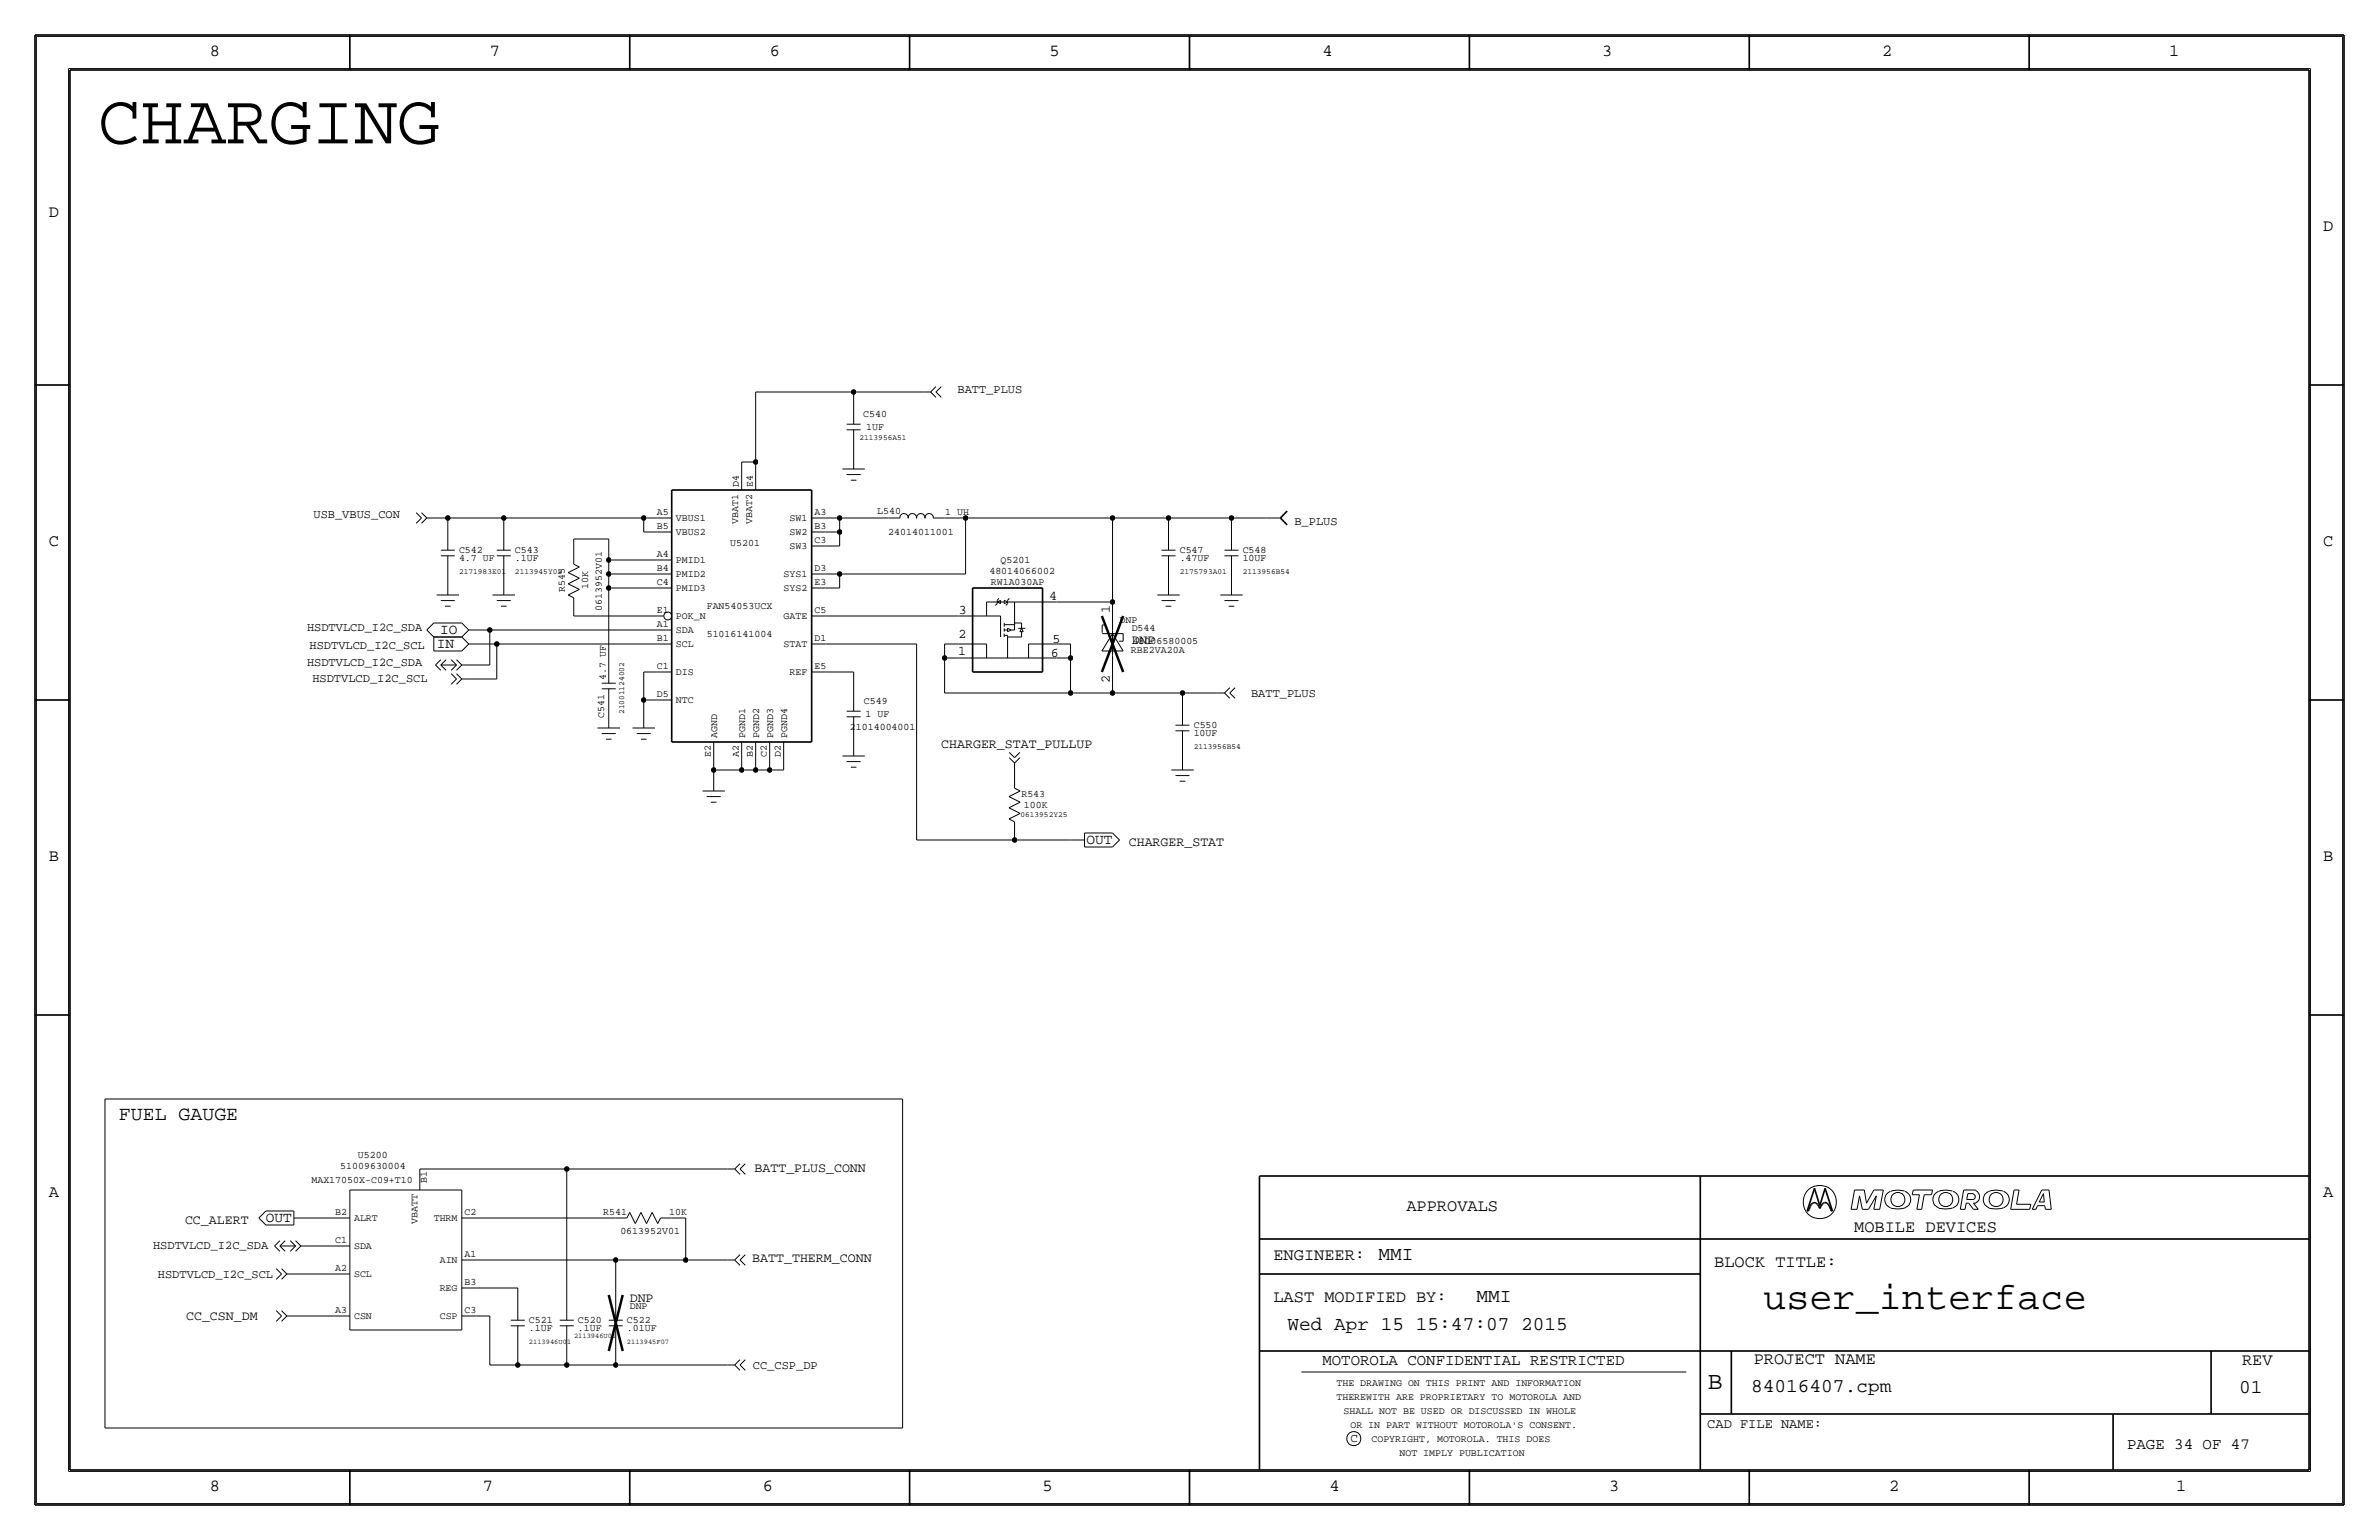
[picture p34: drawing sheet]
<svg xmlns="http://www.w3.org/2000/svg" width="432mm" height="279mm" viewBox="0 0 432 279" stroke-linecap="round" stroke-linejoin="round" font-family="sans-serif">
<defs><g id="words">
<text font-size="12.9" x="17.8" y="26">CHARGING</text>
<text font-size="7" x="320" y="237.5">user_interface</text>
<text font-size="4.5" x="310" y="252.1">B</text>
<text font-size="3.6" x="21.6" y="203.2">FUEL GAUGE</text>
<g font-size="3.5">
<text x="250.2" y="228.6">MMI</text>
<text x="268" y="236.2">MMI</text>
<text x="233.7" y="241.3">Wed Apr 15 15:47:07 2015</text>
<text x="317.9" y="252.6">84016407.cpm</text>
<text x="406.4" y="252.7">01</text>
</g>
<g font-size="3.1">
<text x="38.1" y="10.2">8</text>
<text x="88.9" y="10.2">7</text>
<text x="139.7" y="10.2">6</text>
<text x="190.5" y="10.2">5</text>
<text x="240" y="10.2">4</text>
<text x="290.8" y="10.2">3</text>
<text x="341.6" y="10.2">2</text>
<text x="393.7" y="10.2">1</text>
<text x="8.9" y="39.4">D</text>
<text x="421.6" y="41.9">D</text>
<text x="8.9" y="99.1">C</text>
<text x="421.6" y="99.1">C</text>
<text x="8.9" y="156.2">B</text>
<text x="421.6" y="156.2">B</text>
<text x="8.9" y="217.2">A</text>
<text x="255.3" y="219.7">APPROVALS</text>
<text x="421.6" y="217.2">A</text>
<text x="336.5" y="223.5">MOBILE DEVICES</text>
<text x="231.1" y="228.6">ENGINEER:</text>
<text x="311.2" y="229.9">BLOCK TITLE:</text>
<text x="231.1" y="236.2">LAST MODIFIED BY:</text>
<text x="318.3" y="247.5">PROJECT NAME</text>
<text x="407" y="247.6">REV</text>
<text x="38.1" y="270.5">8</text>
<text x="87.6" y="270.5">7</text>
<text x="138.4" y="270.5">6</text>
<text x="189.2" y="270.5">5</text>
<text x="241.3" y="270.5">4</text>
<text x="292.1" y="270.5">3</text>
<text x="342.9" y="270.5">2</text>
<text x="395" y="270.5">1</text>
</g>
<g font-size="2.9">
<text x="240" y="247.6">MOTOROLA CONFIDENTIAL RESTRICTED</text>
<text x="386.1" y="262.9">PAGE 34 OF 47</text>
</g>
<g font-size="2.6">
<text x="79.3" y="117.6">IN</text>
<text x="79.9" y="115">IO</text>
<text x="197.2" y="153.2">OUT</text>
<text x="48.2" y="221.8">OUT</text>
</g>
<text font-size="2.5" x="309.9" y="259.1">CAD FILE NAME:</text>
<g font-size="2.4">
<text x="174" y="111.4">3</text>
<text x="190.4" y="108.9">4</text>
<text x="201.4" y="111.3" transform="rotate(-90 201.4 111.3)">1</text>
<text x="173.9" y="118.8">1</text>
<text x="174" y="115.7">2</text>
<text x="190.8" y="119.2">6</text>
<text x="191" y="116.6">5</text>
<text x="205.4" y="116.8">DNP</text>
<text x="201.4" y="123.9" transform="rotate(-90 201.4 123.9)">2</text>
<text x="170.8" y="135.7">CHARGER_STAT_PULLUP</text>
<text x="204.9" y="153.5">CHARGER_STAT</text>
<text x="137" y="212.6">BATT_PLUS_CONN</text>
<text x="33.6" y="222.1">CC_ALERT</text>
<text x="136.6" y="228.9">BATT_THERM_CONN</text>
<text x="33.8" y="239.5">CC_CSN_DM</text>
<text x="114.3" y="236.2">DNP</text>
</g>
<text font-size="2.3" x="245.1" y="261.6">C</text>
<g font-size="2.2">
<text x="173.8" y="71.4">BATT_PLUS</text>
<text x="56.9" y="94">USB_VBUS_CON</text>
<text x="234.9" y="95.2">B_PLUS</text>
<text x="55.7" y="114.5">HSDTVLCD_I2C_SDA</text>
<text x="56.2" y="117.8">HSDTVLCD_I2C_SCL</text>
<text x="55.7" y="120.9">HSDTVLCD_I2C_SDA</text>
<text x="56.7" y="123.7">HSDTVLCD_I2C_SCL</text>
<text x="227.1" y="126.4">BATT_PLUS</text>
<text x="27.8" y="226.6">HSDTVLCD_I2C_SDA</text>
<text x="28.6" y="231.8">HSDTVLCD_I2C_SCL</text>
<text x="136.7" y="248.4">CC_CSP_DP</text>
</g>
<g font-size="1.8">
<text x="156.7" y="75.6">C540</text>
<text x="157.2" y="78">1UF</text>
<text x="134.1" y="88.4" transform="rotate(-90 134.1 88.4)">D4</text>
<text x="136.7" y="88.4" transform="rotate(-90 136.7 88.4)">E4</text>
<text x="119.2" y="93.5">A5</text>
<text x="122.7" y="94.6">VBUS1</text>
<text x="134" y="95.1" transform="rotate(-90 134 95.1)">VBAT1</text>
<text x="136.6" y="95.1" transform="rotate(-90 136.6 95.1)">VBAT2</text>
<text x="143.3" y="94.6">SW1</text>
<text x="147.8" y="93.5">A3</text>
<text x="159.2" y="93.2">L540</text>
<text x="171.6" y="93.5">1 UH</text>
<text x="83.3" y="100.3">C542</text>
<text x="83.3" y="101.9">4.7 UF</text>
<text x="93.5" y="100.3">C543</text>
<text x="93.5" y="101.9">.1UF</text>
<text x="119.2" y="101.1">A4</text>
<text x="119.2" y="96">B5</text>
<text x="122.7" y="97.1">VBUS2</text>
<text x="132.5" y="99">U5201</text>
<text x="143.3" y="97.1">SW2</text>
<text x="143.3" y="99.7">SW3</text>
<text x="147.8" y="98.6">C3</text>
<text x="147.8" y="96">B3</text>
<text x="161.2" y="97">24014011001</text>
<text x="214.1" y="101.9">.47UF</text>
<text x="214.1" y="100.3">C547</text>
<text x="225.6" y="101.9">10UF</text>
<text x="225.6" y="100.3">C548</text>
<text x="102.5" y="107.3" transform="rotate(-90 102.5 107.3)">R545</text>
<text x="106.8" y="106.8" transform="rotate(-90 106.8 106.8)">10K</text>
<text x="119.2" y="106.2">C4</text>
<text x="119.2" y="103.6">B4</text>
<text x="122.7" y="107.3">PMID3</text>
<text x="122.7" y="104.7">PMID2</text>
<text x="122.7" y="102.2">PMID1</text>
<text x="142.2" y="104.8">SYS1</text>
<text x="142.2" y="107.3">SYS2</text>
<text x="147.8" y="106.2">E3</text>
<text x="147.8" y="103.6">D3</text>
<text x="179.6" y="104.2">48014066002</text>
<text x="179.8" y="106.1">RW1A030AP</text>
<text x="181.6" y="102.2">Q5201</text>
<text x="109.2" y="110.8" transform="rotate(-90 109.2 110.8)">0613952V01</text>
<text x="119.2" y="113.8">A1</text>
<text x="119.2" y="111.2">E1</text>
<text x="122.7" y="112.4">POK_N</text>
<text x="128.3" y="110.5">FAN54053UCX</text>
<text x="142.2" y="112.4">GATE</text>
<text x="147.8" y="111.3">C5</text>
<text x="203.2" y="113">DNP</text>
<text x="119.2" y="116.3">B1</text>
<text x="122.7" y="117.4">SCL</text>
<text x="122.7" y="114.9">SDA</text>
<text x="128.3" y="115.6">51016141004</text>
<text x="142.2" y="117.4">STAT</text>
<text x="147.8" y="116.3">D1</text>
<text x="205.3" y="118.4">RBE2VA20A</text>
<text x="205.4" y="114.4">D544</text>
<text x="205.6" y="116.9">48006580005</text>
<text x="110" y="123.4" transform="rotate(-90 110 123.4)">4.7 UF</text>
<text x="119.2" y="121.4">C1</text>
<text x="122.7" y="122.5">DIS</text>
<text x="143.3" y="122.5">REF</text>
<text x="147.8" y="121.4">E5</text>
<text x="109.7" y="130.3" transform="rotate(-90 109.7 130.3)">C541</text>
<text x="119.2" y="126.5">D5</text>
<text x="122.7" y="127.6">NTC</text>
<text x="156.8" y="127.7">C549</text>
<text x="157.1" y="130.1">1 UF</text>
<text x="129" y="137.3" transform="rotate(-90 129 137.3)">E2</text>
<text x="130.2" y="133.9" transform="rotate(-90 130.2 133.9)">AGND</text>
<text x="134.1" y="137.3" transform="rotate(-90 134.1 137.3)">A2</text>
<text x="135.2" y="133.9" transform="rotate(-90 135.2 133.9)">PGND1</text>
<text x="136.7" y="137.3" transform="rotate(-90 136.7 137.3)">B2</text>
<text x="137.8" y="133.9" transform="rotate(-90 137.8 133.9)">PGND2</text>
<text x="139.2" y="137.3" transform="rotate(-90 139.2 137.3)">C2</text>
<text x="140.3" y="133.9" transform="rotate(-90 140.3 133.9)">PGND3</text>
<text x="141.7" y="137.3" transform="rotate(-90 141.7 137.3)">D2</text>
<text x="142.8" y="133.9" transform="rotate(-90 142.8 133.9)">PGND4</text>
<text x="154.3" y="132.4">21014004001</text>
<text x="216.7" y="133.6">10UF</text>
<text x="216.7" y="132.1">C550</text>
<text x="185.4" y="144.6">R543</text>
<text x="185.8" y="146.5">100K</text>
<text x="56.5" y="214.6">MAX17050X-C09+T10</text>
<text x="61.8" y="212.1">51009630004</text>
<text x="65" y="210">U5200</text>
<text x="77.5" y="214.6" transform="rotate(-90 77.5 214.6)">B1</text>
<text x="60.8" y="220.5">B2</text>
<text x="64.3" y="221.6">ALRT</text>
<text x="78.7" y="221.6">THRM</text>
<text x="84.3" y="220.5">C2</text>
<text x="109.5" y="220.5">R541</text>
<text x="121.5" y="220.4">10K</text>
<text x="60.8" y="225.6">C1</text>
<text x="64.3" y="226.7">SDA</text>
<text x="75.8" y="222.1" transform="rotate(-90 75.8 222.1)">VBATT</text>
<text x="112.6" y="223.9">0613952V01</text>
<text x="60.8" y="230.6">A2</text>
<text x="64.3" y="231.7">SCL</text>
<text x="79.8" y="229.2">AIN</text>
<text x="84.3" y="233.2">B3</text>
<text x="84.3" y="228.1">A1</text>
<text x="60.8" y="238.3">A3</text>
<text x="64.3" y="239.4">CSN</text>
<text x="79.8" y="234.3">REG</text>
<text x="79.8" y="239.4">CSP</text>
<text x="84.3" y="238.3">C3</text>
<text x="114.3" y="237.5">DNP</text>
<text x="96" y="240">C521</text>
<text x="96" y="241.6">.1UF</text>
<text x="104.9" y="240">C520</text>
<text x="104.9" y="241.6">.1UF</text>
<text x="113.8" y="240">C522</text>
<text x="113.8" y="241.6">.01UF</text>
<text x="242.6" y="251.5">THE DRAWING ON THIS PRINT AND INFORMATION</text>
<text x="242.6" y="254">THEREWITH ARE PROPRIETARY TO MOTOROLA AND</text>
<text x="243.8" y="256.5">SHALL NOT BE USED OR DISCUSSED IN WHOLE</text>
<text x="245.1" y="259.1">OR IN PART WITHOUT MOTOROLA'S CONSENT.</text>
<text x="248.9" y="261.6">COPYRIGHT, MOTOROLA. THIS DOES</text>
<text x="254" y="264.2">NOT IMPLY PUBLICATION</text>
</g>
<g font-size="1.4">
<text x="156" y="79.9">2113956A51</text>
<text x="83.3" y="104.1">2171983E01</text>
<text x="93.5" y="104.1">2113945Y02</text>
<text x="214.1" y="104.1">2175793A01</text>
<text x="225.6" y="104.1">2113956B54</text>
<text x="113.3" y="129.6" transform="rotate(-90 113.3 129.6)">21001124002</text>
<text x="216.7" y="135.9">2113956B54</text>
<text x="185.2" y="148.2">0613952Y25</text>
</g>
<g font-size="1.3">
<text x="96" y="243.8">2113946U01</text>
<text x="104.2" y="242.8">2113946U01</text>
<text x="113.8" y="243.8">2113945F07</text>
</g>
</g></defs>
<g fill="none" stroke="#000" stroke-width=".18">
<path d="M6.6 6.6h418.6zM6.6 6.6v266.2zM12.4 12.4v254.6zM12.4 12.4h407zM419.4 12.4v254.6zM425.2 6.6v266.2zM137.2 71.1v12.7zM137.2 71.1h17.7zM153.7 77h2.5zM153.7 78h2.5zM154.9 71.1v1.3zM154.9 78v4.5z"/>
<path d="M154.9 72.4v4.6zM154.9 71.1h12.7zM167.6 71.1h1.3zM168.9 71.1l1 1zM169.9 71.1l.9 1zM169.9 70.2l-1 .9zM170.8 70.2l-.9 .9zM75.5 93l1 1zM76.5 94l-1 .9zM76.5 93l1 1zM77.5 94l-1 .9zM77.5 94h1.2z"/>
<path d="M78.7 94h2.6zM80 99.8h2.5zM81.3 94h10.1zM81.3 94v1.2zM81.3 95.2v4.6zM90.2 99.8h2.5zM91.4 94v1.2zM91.4 95.2v4.6zM91.4 94h25.4zM104.1 97.8h6.4zM104.1 97.8v2.5zM110.5 97.8v3.8z"/>
<path d="M116.8 94h2.6zM116.8 94v2.5zM116.8 96.5h2.6zM119.4 96.5h2.5zM119.4 94h2.5zM134.6 83.8h2.6zM134.6 83.8v2.6zM134.6 86.4v2.5zM137.2 83.8v2.6zM137.2 86.4v2.5zM147.3 99.1h2.6zM147.3 94h2.6z"/>
<path d="M147.3 96.5h2.6zM149.9 99.1h2.5zM149.9 96.5h2.5zM149.9 94h2.5zM152.4 96.5v2.6zM152.4 94v2.5zM152.4 94h8.9zM152.9 85.1h4.1zM153.7 86.1h2.5zM154.4 87.1h1zM154.9 82.6v2.5zM161.3 94h2z"/>
<path d="M163.3 94a.75 .75 0 0 1 .8-.8 .75 .75 0 0 1 .7 .8M164.8 94a.75 .75 0 0 1 .8-.8 .75 .75 0 0 1 .7 .8M166.4 94a.75 .75 0 0 1 .7-.8 .75 .75 0 0 1 .7 .8M167.9 94a.75 .75 0 0 1 .7-.8 .75 .75 0 0 1 .8 .8M169.4 94h2zM171.4 94h3.9zM175.3 94h26.6zM175.3 94v10.1zM201.9 94h10.2zM201.9 94v15.2zM210.8 99.8h2.6zM212.1 94h11.4z"/>
<path d="M212.1 94v1.2zM212.1 95.2v4.6zM222.3 99.8h2.5zM223.5 94h6.4zM223.5 94v1.2zM223.5 95.2v4.6zM229.9 94h2.5zM77.5 114.3l1.2 1.3zM78.7 115.6h5.1zM78.7 115.6v2.5zM78.7 118.1h5.1zM78.7 113l-1.2 1.3z"/>
<path d="M78.7 113h5.1zM79.2 107.9h4.1zM80 109h2.5zM80 100.8h2.6zM80.8 110h1zM81.3 105.4v2.5zM81.3 100.8v4.6zM81.9 119.7l1 1zM82.9 119.7l.9 1zM83.8 115.6l1.3 1.2zM83.8 113l1.3 1.3zM85.1 116.8l-1.3 1.3z"/>
<path d="M85.1 114.3h1.3zM85.1 114.3l-1.3 1.3zM85.1 116.8h1.3zM86.4 114.3h2.5zM86.4 116.8h3.8zM88.9 114.3v6.4zM88.9 114.3h30.5zM89.4 107.9h4.1zM90.2 109h2.5zM90.2 116.8v6.4zM90.2 116.8h29.2zM90.2 100.8h2.5z"/>
<path d="M90.9 110h1zM91.4 100.8v4.6zM91.4 105.4v2.5zM103.1 107.9l2.1-1zM103.1 103.9l2.1 1zM103.1 107.9l1 .6zM103.1 105.9l2.1 1zM103.1 105.9l2.1-1zM103.1 103.9l2.1-1zM104.1 102.4l1.1 .5zM104.1 111.8h15.3zM104.1 110.5v1.3z"/>
<path d="M104.1 100.3v2.1zM104.1 108.5v2zM110.5 104.1h8.9zM110.5 106.7h8.9zM110.5 101.6h8.9zM110.5 101.6v2.5zM110.5 104.1v2.6zM110.5 106.7v12.7zM110.5 119.4v4.6zM119.4 111.8h1.1zM119.4 101.6h2.5zM119.4 104.1h2.5z"/>
<path d="M119.4 106.7h2.5zM119.4 114.3h2.5zM119.4 116.8h2.5zM147.3 111.8h2.6zM147.3 106.7h2.6zM147.3 104.1h2.6zM147.3 116.8h2.6zM149.9 116.8h16.5zM149.9 104.1h2.5zM149.9 111.8h24.1zM149.9 106.7h2.5zM152.4 104.1h22.9z"/>
<path d="M152.4 104.1v2.6zM166.4 116.8v35.6zM171.4 119.4v6.3zM171.4 116.8v2.6zM171.5 119.4h2.5zM171.5 116.8h2.5zM174 111.8h7.6zM174 116.8h5.1zM174 119.4h17.8zM179.1 109.2h3.2zM179.1 109.2v2.6zM179.1 116.8v2.6z"/>
<path d="M180.6 109.8l.4-.3zM181 109.2l.6 .3zM181 108.9v.6zM181 109.2l.6-.3zM181.3 108.6l-.3 .3zM181.6 111.8v3.8zM181.6 108.9v.6zM182.3 113v.7zM182.3 108.9v.6zM182.3 115v.6zM182.3 114v.6zM182.3 113.3h1.8z"/>
<path d="M182.3 108.9l.6 .3zM182.3 114.3h.6zM182.3 115.3h.6zM182.3 109.5l.6-.3zM182.6 109.8l.3-.3zM182.9 114.6l.6-.3zM182.9 109.2h8.9zM182.9 118.1v1.3zM182.9 108.9v.6zM182.9 114v.6zM182.9 115.6h2.5zM182.9 114l.6 .3z"/>
<path d="M182.9 115.3v2.8zM183.2 108.6l-.3 .3zM183.5 114.3h.6zM184.1 109.2v5.1zM184.1 113h1.3zM184.8 114h1.3zM185.1 114.6h.6zM185.4 114.6v1zM185.4 114l.3 .6zM185.4 113v1zM185.4 114l-.3 .6zM186.7 116.8h5.1z"/>
<path d="M186.7 116.8v2.6zM191.8 109.2h10.1zM191.8 119.4h2.5zM191.8 116.8h2.5zM194.3 119.4v6.3zM194.3 116.8v2.6zM200 118.1h3.9zM200.1 115h3.8zM200.1 113.4h.6zM200.1 113.4v1.4zM201.9 115l-1.9 3.1zM201.9 109.2v2.6z"/>
<path d="M201.9 111.8v2.6zM201.9 119.3v2.6zM201.9 115l2 3.1zM201.9 114.4v.6zM201.9 119v.5zM201.9 115v4zM203.1 116.3h.8zM203.9 115v1.3zM210.1 107.9h4zM210.8 100.8h2.6zM210.8 109h2.6zM211.6 110h1z"/>
<path d="M212.1 105.4v2.5zM212.1 100.8v4.6zM221.5 107.9h4.1zM222.2 100.8h2.6zM222.3 109h2.5zM223 110h1zM223.5 105.4v2.5zM223.5 100.8v4.6zM79 120.7l1-1zM79 120.6l1 1zM80 120.6l1 1zM80 120.7h2.9z"/>
<path d="M80 120.7l1-1zM81.9 122.2l1 1zM81.9 121.6l1-1zM82.9 123.2l-1 1zM82.9 122.2l.9 1zM82.9 121.6l.9-1zM83.8 120.7h2.6zM83.8 123.2l-.9 1zM83.8 123.2h1.3zM85.1 123.2h5.1zM86.4 120.7h2.5zM108.5 132.1h4z"/>
<path d="M109.2 124h2.6zM109.2 133.1h2.6zM109.2 125h2.6zM110 134.1h1zM110.5 125v4.5zM110.5 129.5v2.6zM114.8 132.1h4.1zM115.6 133.1h2.5zM116.3 134.1h1zM116.8 121.9h2.6zM116.8 121.9v5.1zM116.8 127h2.6z"/>
<path d="M116.8 127v2.5zM116.8 129.5v2.6zM119.4 121.9h2.5zM119.4 127h2.5zM129.5 139.7h5.1zM129.5 139.7v1.3zM129.5 137.2v2.5zM129.5 134.6v2.6zM134.6 139.7h2.6zM134.6 137.2v2.5zM134.6 134.6v2.6zM137.2 139.7h2.5z"/>
<path d="M137.2 137.2v2.5zM137.2 134.6v2.6zM139.7 139.7h2.5zM139.7 137.2v2.5zM139.7 134.6v2.6zM142.2 137.2v2.5zM142.2 134.6v2.6zM147.3 121.9h2.6zM149.9 121.9h5zM152.9 137.2h4.1zM153.7 130h2.5zM153.7 138.2h2.5z"/>
<path d="M153.7 129h2.5zM154.4 139.2h1zM154.9 121.9v2.6zM154.9 130v4.6zM154.9 124.5v4.5zM154.9 134.6v2.6zM171.4 125.7h22.9zM183.2 136.5l.9 1zM183.2 137.5l.9 .9zM184.1 139.7v1.3zM184.1 138.4v1.3zM185.1 136.5l-.9 1z"/>
<path d="M185.1 137.5l-.9 .9zM194.3 125.7h7.6zM201.9 125.7h12.7zM201.9 121.9v3.8zM212.6 139.7h4.1zM213.4 132.6h2.5zM213.4 131.6h2.5zM214.6 125.7h6.4zM214.6 125.7v1.3zM214.6 132.6v4.6zM214.6 127v4.6zM214.6 137.2v2.5z"/>
<path d="M221 125.7h1.2zM222.2 125.7l1 1zM223.2 125.7l1 1zM223.2 124.8l-.9 .9zM224.2 124.8l-1 .9zM127.5 143.5h4.1zM128.3 144.5h2.5zM129 145.5h1zM129.5 141v2.5zM166.4 152.4h17.8zM183.1 148.6l1 .5zM183.1 146.6l2.1 1z"/>
<path d="M183.1 146.6l2.1-1.1zM183.1 144.5l2.1-1zM183.1 148.6l2.1-1zM183.1 144.5l2.1 1zM184.1 152.4h10.2zM184.1 151.1v1.3zM184.1 141v2zM184.1 149.1v2zM184.2 143l1 .5zM194.3 152.4h2.5zM196.8 151.1h5.1zM196.8 153.7h5.1z"/>
<path d="M196.8 151.1v2.6zM201.9 151.1l1.3 1.3zM203.2 152.4l-1.3 1.3zM213.4 140.7h2.5zM214.1 141.7h1zM19 199.4h144.8zM19 199.4v59.7zM163.8 199.4v59.7zM48.3 219.7h5zM48.3 219.7l-1.3 1.3zM53.3 219.7v2.5zM63.5 215.9v25.4z"/>
<path d="M63.5 215.9h20.3zM76.2 212.1h26.7zM76.2 212.1v1.3zM76.2 213.4v2.5zM83.8 215.9v25.4zM102.9 212.1h29.2zM102.9 212.1v22.8zM114.3 220l-.5 1zM114.3 220l1 2zM116.3 220l-1 2zM116.3 220l1 2zM118.4 220l1 2z"/>
<path d="M118.4 220l-1.1 2zM132.1 212.1h1.2zM133.3 212.1l1 1zM134.3 212.1l1 1zM134.3 211.1l-1 1zM135.3 211.1l-1 1zM336 219.4h1.1zM336.6 215.9h1.8zM336.6 215.9l-.6 3.5zM337.5 217l-.4 2.4zM337.5 217l.5 2.4zM338 219.4h1.1z"/>
<path d="M338.4 215.9l.4 2.4zM340.1 219.4h1.1zM340.1 215.9h1.7zM340.1 215.9l-1.3 2.4zM340.6 217l-1.5 2.4zM340.6 217l-.5 2.4zM341.8 215.9l-.6 3.5zM343.1 216.2a1.6 1.6 0 0 0-1 1.5 1.6 1.6 0 0 0 1.1 1.5M345.7 216.1h-.2a4 4 0 0 0-2.3 .1M345.7 216.2a1.59 1.59 0 0 1 1.1 1.5 1.59 1.59 0 0 1-1.1 1.5 5.1 5.1 0 0 1-2.5 0M347.1 216.8h1.3zM347.3 215.9l-.2 .9z"/>
<path d="M347.3 215.9h3.5zM347.9 219.4h.9zM348.4 216.8l-.5 2.6zM349.2 216.8l-.4 2.6zM349.2 216.8h1.4zM350.8 215.9l-.2 .9zM354.4 216.1a3.1 3.1 0 0 0-3.3 .7 1.62 1.62 0 0 0 .8 2.4M354.4 219.2a5.1 5.1 0 0 1-2.5 0M354.5 216.2a1.59 1.59 0 0 1 1 1.5 1.59 1.59 0 0 1-1 1.5M355.8 219.4h.9zM356.4 215.9l-.6 3.5zM356.4 215.9h2.2z"/>
<path d="M356.9 218.3l-.2 1.1zM356.9 218.3h.4zM357 217.6h1.2zM357.2 216.6l-.2 1zM357.2 216.6h1zM357.3 218.3l.9 1.1zM358.1 216.7a.5 .5 0 0 1 .4 .4 .5 .5 0 0 1-.4 .5M358.2 219.4h.9zM358.2 218.3l.9 1.1zM358.2 218.3h.4zM358.5 216a1.24 1.24 0 0 1 .8 1.1 1.24 1.24 0 0 1-.8 1.2M363.5 216.1a3.1 3.1 0 0 0-3.3 .7 1.62 1.62 0 0 0 .8 2.4"/>
<path d="M363.6 219.2a5.1 5.1 0 0 1-2.6 0M363.6 216.2a1.59 1.59 0 0 1 1.1 1.5 1.59 1.59 0 0 1-1.1 1.5M364.9 219.4h3.5zM365.6 215.9l-.7 3.5zM365.6 215.9h.9zM366 218.5h2.6zM366.5 215.9l-.5 2.6zM368.6 218.5l-.2 .9zM368.9 219.4h.6zM369.8 218.7h1.3zM369.8 218.7l-.3 .7zM370.1 218.1h.9z"/>
<path d="M370.6 215.9l-1.7 3.5zM370.6 215.9h1.3zM370.9 216.6l-.8 1.5zM370.9 216.6l.1 1.5zM371.1 218.7l.1 .7zM371.2 219.4h1.1zM371.9 215.9l.4 3.5zM47 221l1.3 1.2zM48.3 222.2h5zM49.8 226.1l1 .9zM49.8 226.1l1-1zM50.1 239.7l1-.9z"/>
<path d="M50.1 230.2l1 .9zM50.1 237.8l1 1zM50.8 226.1l1 .9zM50.8 226.1h2.8zM50.8 226.1l1-1zM51.1 231.1l-1 1zM51.1 230.2l1 .9zM51.1 237.8l1 1zM51.1 232.1l1-1zM52.1 231.1h1.2zM52.1 238.8l-1 .9zM52.1 238.8h1.2z"/>
<path d="M52.7 225.1l.9 1zM52.7 227l.9-.9zM53.3 238.8h7.7zM53.3 231.1h7.7zM53.3 221h2.6zM53.6 227l1-.9zM53.6 225.1l1 1zM54.6 226.1h2.5zM55.9 221h5.1zM57.2 226.1h3.8zM61 231.1h2.5zM61 221h2.5z"/>
<path d="M61 226.1h2.5zM61 238.8h2.5zM83.8 233.7h2.6zM83.8 228.6h2.6zM83.8 221h2.6zM83.8 238.8h2.6zM86.4 233.7h7.6zM86.4 238.8h2.5zM86.4 228.6h25.4zM86.4 221h25.4zM88.9 238.8v8.8zM92.7 239.5h2.5z"/>
<path d="M94 233.7v1.2zM94 234.9v4.6zM101.6 239.5h2.5zM102.9 234.9v4.6zM110.5 239.5h2.5zM111.8 228.6h12.7zM111.8 228.6v6.3zM111.8 234.9v4.6zM111.8 221h2zM119.9 221l-.5 1zM119.9 221h2zM121.9 221h2.6z"/>
<path d="M124.5 228.6h7.6zM124.5 221v7.6zM132.1 228.6h1.2zM133.3 228.6l1 1zM134.3 228.6l1 1zM134.3 227.6l-1 1zM135.3 227.6l-1 1zM19 259.1h144.8zM63.5 241.3h20.3zM88.9 247.6h5.1zM92.7 240.5h2.5zM94 245.1v2.6z"/>
<path d="M94 240.5v4.6zM94 247.6h8.9zM101.6 240.5h2.5zM102.9 247.6h8.9zM102.9 245.1v2.6zM102.9 240.5v4.6zM110.5 240.5h2.5zM111.8 247.6h20.3zM111.8 245.1v2.6zM111.8 240.5v4.6zM132.1 247.6h1.2zM133.3 247.6l1 1z"/>
<path d="M134.3 247.6l1 1zM134.3 246.7l-1 .9zM135.3 246.7l-1 .9zM236.2 248.9h69.9zM6.6 272.8h418.6zM12.4 267h407z"/>
<circle cx="121.2" cy="111.8" r=".72"/>
<circle cx="330.3" cy="218.1" r="3"/>
<circle cx="344.5" cy="217.6" r="1.28"/>
<circle cx="353.2" cy="217.6" r="1.28"/>
<circle cx="362.3" cy="217.6" r="1.28"/>
<circle cx="245.7" cy="261" r="1.28"/>
</g>
<g fill="#000" stroke="#000" stroke-width=".18">
<circle cx="154.9" cy="71.1" r=".41"/>
<circle cx="81.3" cy="94" r=".41"/>
<circle cx="91.4" cy="94" r=".41"/>
<circle cx="116.8" cy="94" r=".41"/>
<circle cx="137.2" cy="83.8" r=".41"/>
<circle cx="152.4" cy="94" r=".41"/>
<circle cx="152.4" cy="96.5" r=".41"/>
<circle cx="175.3" cy="94" r=".41"/>
<circle cx="201.9" cy="94" r=".41"/>
<circle cx="212.1" cy="94" r=".41"/>
<circle cx="223.5" cy="94" r=".41"/>
<circle cx="88.9" cy="114.3" r=".41"/>
<circle cx="90.2" cy="116.8" r=".41"/>
<circle cx="110.5" cy="106.7" r=".41"/>
<circle cx="110.5" cy="104.1" r=".41"/>
<circle cx="110.5" cy="101.6" r=".41"/>
<circle cx="152.4" cy="104.1" r=".41"/>
<circle cx="171.4" cy="119.4" r=".41"/>
<circle cx="194.3" cy="119.4" r=".41"/>
<circle cx="201.9" cy="109.2" r=".41"/>
<circle cx="116.8" cy="127" r=".41"/>
<circle cx="129.5" cy="139.7" r=".41"/>
<circle cx="134.6" cy="139.7" r=".41"/>
<circle cx="137.2" cy="139.7" r=".41"/>
<circle cx="139.7" cy="139.7" r=".41"/>
<circle cx="194.3" cy="125.7" r=".41"/>
<circle cx="201.9" cy="125.7" r=".41"/>
<circle cx="214.6" cy="125.7" r=".41"/>
<circle cx="184.1" cy="152.4" r=".41"/>
<circle cx="102.9" cy="212.1" r=".41"/>
<circle cx="111.8" cy="228.6" r=".41"/>
<circle cx="124.5" cy="228.6" r=".41"/>
<circle cx="94" cy="247.7" r=".41"/>
<circle cx="102.9" cy="247.7" r=".41"/>
<circle cx="111.8" cy="247.7" r=".41"/>
</g>
<g fill="none" stroke="#000" stroke-width=".3">
<path d="M6.3 6.4v266.7zM6.4 6.4h419zM12.7 12.7h406.4zM12.7 12.7v254zM63.5 6.4v6.3zM114.3 6.4v6.3zM165.1 6.4v6.3zM215.9 6.3v6.4zM266.7 6.4v6.3zM317.5 6.4v6.3zM368.3 6.4v6.3zM419.1 12.7v254z"/>
<path d="M425.4 6.4v266.7zM6.3 69.8h6.4zM419.1 69.8h6.3zM121.9 88.9h25.4zM121.9 88.9v45.7zM147.3 88.9v45.7zM232.4 94l1.2 1.2zM233.6 92.7l-1.2 1.3zM176.5 106.7v15.2zM176.5 106.7h12.7zM189.2 106.7v15.2zM6.3 127h6.4z"/>
<path d="M121.9 134.6h25.4zM176.5 121.9h12.7zM419.1 127h6.3zM6.3 184.1h6.4zM419.1 184.1h6.3zM228.6 213.4v53.3zM228.6 213.4h190.5zM308.6 213.4v53.3zM328 219.7h.2zM328.4 219.4l-.2 .3zM328.6 218.8l-.2 .6zM328.8 218.5l-.2 .3z"/>
<path d="M329 218.3l.2-.1zM329 218.3l-.2 .2zM329.2 218.2h.2zM329.3 215.6l-1.3 4.1zM329.3 215.6l1 3.1zM329.4 218.2l.2 .1zM329.6 218.3l.3 .2zM329.9 218.5l.2 .3zM330.1 218.8l.2 .5zM330.5 218.8l-.2 .5zM330.8 218.5l-.3 .3zM331 218.3l-.2 .2z"/>
<path d="M331 218.3l.2-.1zM331.2 218.2h.2zM331.3 215.6l1.3 4.1zM331.3 215.6l-1 3.1zM331.4 218.2l.2 .1zM331.6 218.3l.2 .2zM331.8 218.5l.2 .3zM332 218.8l.3 .6zM332.3 219.4l.1 .3zM332.4 219.7h.2zM228.6 231.1h80zM228.6 224.8h190.5z"/>
<path d="M228.6 245.1h190.5zM308.6 256.5h110.5zM314.2 245.1v11.4zM383.5 256.5v10.2zM401.3 245.1v11.4zM6.4 273h419zM12.7 266.7h406.4zM63.5 266.7v6.4zM114.3 266.7v6.4zM165.1 266.7v6.4zM215.9 266.7v6.3zM266.7 266.7v6.4z"/>
<path d="M317.5 266.7v6.4zM368.3 266.7v6.4z"/>
</g>
<path d="M200 111.8l3.9 10.1zM203.9 111.8l-3.9 10.1zM110.5 234.9l2.5 10.2zM113 235l-2.5 10.1z" fill="none" stroke="#000" stroke-width=".45"/>
<use href="#words"/>
</svg>
